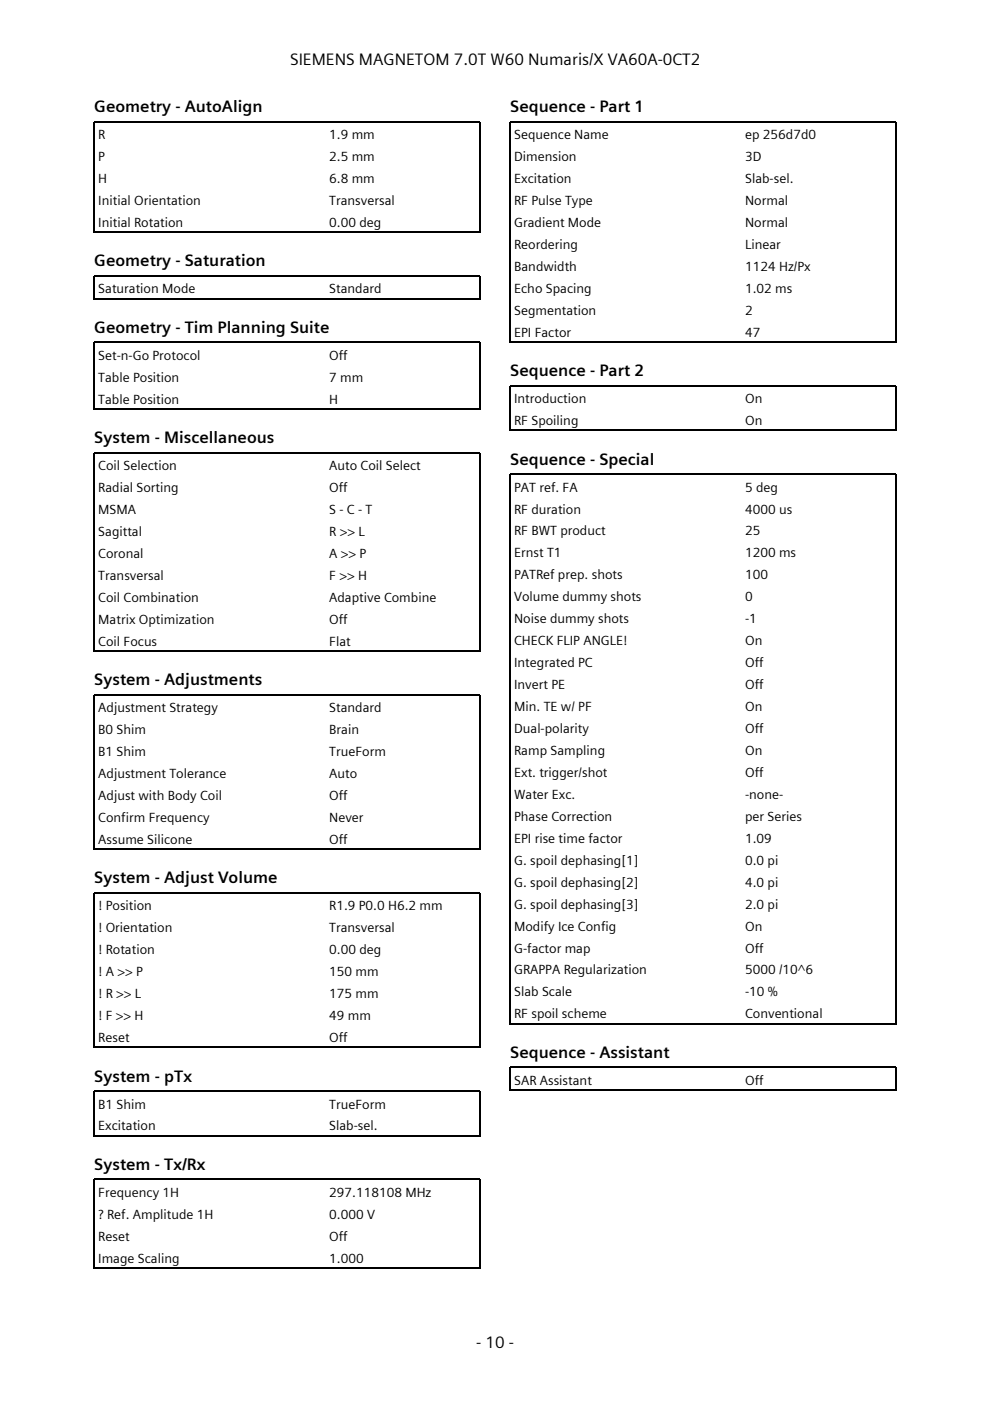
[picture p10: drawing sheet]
<svg xmlns="http://www.w3.org/2000/svg" width="210mm" height="297mm" viewBox="0 0 210 297" stroke-linecap="round" stroke-linejoin="round" font-family="sans-serif">
<defs><g id="words">
<g font-size="3.5">
<text x="61.5" y="13.8">SIEMENS MAGNETOM 7.0T W60 Numaris/X VA60A-0CT2</text>
<text x="20" y="23.8">Geometry - AutoAlign</text>
<text x="108.2" y="23.8">Sequence - Part 1</text>
<text x="20" y="56.5">Geometry - Saturation</text>
<text x="20" y="70.6">Geometry - Tim Planning Suite</text>
<text x="108.2" y="79.7">Sequence - Part 2</text>
<text x="20" y="94">System - Miscellaneous</text>
<text x="108.2" y="98.5">Sequence - Special</text>
<text x="20" y="145.3">System - Adjustments</text>
<text x="20" y="187.3">System - Adjust Volume</text>
<text x="108.2" y="224.3">Sequence - Assistant</text>
<text x="20" y="229.3">System - pTx</text>
<text x="20" y="248">System - Tx/Rx</text>
<text x="101" y="285.8">- 10 -</text>
</g>
<g font-size="2.8">
<text x="20.8" y="29.5">R</text>
<text x="69.8" y="29.5">1.9 mm</text>
<text x="109" y="29.5">Sequence Name</text>
<text x="158" y="29.5">ep 256d7d0</text>
<text x="20.8" y="34.2">P</text>
<text x="69.8" y="34.2">2.5 mm</text>
<text x="109" y="34.2">Dimension</text>
<text x="158" y="34.2">3D</text>
<text x="20.8" y="38.8">H</text>
<text x="69.8" y="38.8">6.8 mm</text>
<text x="109" y="38.8">Excitation</text>
<text x="158" y="38.8">Slab-sel.</text>
<text x="20.8" y="43.5">Initial Orientation</text>
<text x="69.8" y="43.5">Transversal</text>
<text x="109" y="43.5">RF Pulse Type</text>
<text x="158" y="43.5">Normal</text>
<text x="20.8" y="48.1">Initial Rotation</text>
<text x="69.8" y="48.1">0.00 deg</text>
<text x="109" y="48.1">Gradient Mode</text>
<text x="109" y="52.8">Reordering</text>
<text x="158" y="48.1">Normal</text>
<text x="158" y="52.8">Linear</text>
<text x="109" y="57.4">Bandwidth</text>
<text x="158" y="57.4">1124 Hz/Px</text>
<text x="20.8" y="62.2">Saturation Mode</text>
<text x="69.8" y="62.2">Standard</text>
<text x="109" y="62.1">Echo Spacing</text>
<text x="158" y="62.1">1.02 ms</text>
<text x="109" y="66.7">Segmentation</text>
<text x="109" y="71.4">EPI Factor</text>
<text x="158" y="66.7">2</text>
<text x="158" y="71.4">47</text>
<text x="20.8" y="76.3">Set-n-Go Protocol</text>
<text x="69.8" y="76.3">Off</text>
<text x="20.8" y="80.9">Table Position</text>
<text x="69.8" y="80.9">7 mm</text>
<text x="20.8" y="85.6">Table Position</text>
<text x="69.8" y="85.6">H</text>
<text x="109" y="85.5">Introduction</text>
<text x="158" y="85.5">On</text>
<text x="109" y="90.1">RF Spoiling</text>
<text x="158" y="90.1">On</text>
<text x="20.8" y="99.7">Coil Selection</text>
<text x="69.8" y="99.7">Auto Coil Select</text>
<text x="20.8" y="104.3">Radial Sorting</text>
<text x="69.8" y="104.3">Off</text>
<text x="109" y="104.2">PAT ref. FA</text>
<text x="158" y="104.2">5 deg</text>
<text x="20.8" y="109">MSMA</text>
<text x="20.8" y="113.7">Sagittal</text>
<text x="69.8" y="109">S - C - T</text>
<text x="69.8" y="113.7">R &gt;&gt; L</text>
<text x="109" y="108.9">RF duration</text>
<text x="109" y="113.5">RF BWT product</text>
<text x="158" y="108.9">4000 us</text>
<text x="158" y="113.5">25</text>
<text x="20.8" y="118.3">Coronal</text>
<text x="69.8" y="118.3">A &gt;&gt; P</text>
<text x="109" y="118.2">Ernst T1</text>
<text x="158" y="118.2">1200 ms</text>
<text x="20.8" y="123">Transversal</text>
<text x="69.8" y="123">F &gt;&gt; H</text>
<text x="109" y="122.8">PATRef prep. shots</text>
<text x="158" y="122.8">100</text>
<text x="20.8" y="127.6">Coil Combination</text>
<text x="69.8" y="127.6">Adaptive Combine</text>
<text x="109" y="127.5">Volume dummy shots</text>
<text x="158" y="127.5">0</text>
<text x="20.8" y="132.3">Matrix Optimization</text>
<text x="20.8" y="136.9">Coil Focus</text>
<text x="69.8" y="132.3">Off</text>
<text x="69.8" y="136.9">Flat</text>
<text x="109" y="132.1">Noise dummy shots</text>
<text x="109" y="136.8">CHECK FLIP ANGLE!</text>
<text x="158" y="132.1">-1</text>
<text x="158" y="136.8">On</text>
<text x="109" y="141.5">Integrated PC</text>
<text x="158" y="141.5">Off</text>
<text x="109" y="146.1">Invert PE</text>
<text x="158" y="146.1">Off</text>
<text x="20.8" y="151">Adjustment Strategy</text>
<text x="20.8" y="155.7">B0 Shim</text>
<text x="69.8" y="151">Standard</text>
<text x="69.8" y="155.7">Brain</text>
<text x="109" y="150.8">Min. TE w/ PF</text>
<text x="109" y="155.4">Dual-polarity</text>
<text x="158" y="150.8">On</text>
<text x="158" y="155.4">Off</text>
<text x="20.8" y="160.3">B1 Shim</text>
<text x="69.8" y="160.3">TrueForm</text>
<text x="109" y="160.1">Ramp Sampling</text>
<text x="158" y="160.1">On</text>
<text x="20.8" y="165">Adjustment Tolerance</text>
<text x="69.8" y="165">Auto</text>
<text x="109" y="164.7">Ext. trigger/shot</text>
<text x="158" y="164.7">Off</text>
<text x="20.8" y="169.6">Adjust with Body Coil</text>
<text x="69.8" y="169.6">Off</text>
<text x="109" y="169.4">Water Exc.</text>
<text x="158" y="169.4">-none-</text>
<text x="20.8" y="174.3">Confirm Frequency</text>
<text x="20.8" y="178.9">Assume Silicone</text>
<text x="69.8" y="174.3">Never</text>
<text x="69.8" y="178.9">Off</text>
<text x="109" y="174">Phase Correction</text>
<text x="109" y="178.7">EPI rise time factor</text>
<text x="158" y="174">per Series</text>
<text x="158" y="178.7">1.09</text>
<text x="109" y="183.3">G. spoil dephasing[1]</text>
<text x="158" y="183.3">0.0 pi</text>
<text x="109" y="188">G. spoil dephasing[2]</text>
<text x="158" y="188">4.0 pi</text>
<text x="20.8" y="193">! Position</text>
<text x="20.8" y="197.7">! Orientation</text>
<text x="69.8" y="193">R1.9 P0.0 H6.2 mm</text>
<text x="69.8" y="197.7">Transversal</text>
<text x="109" y="192.6">G. spoil dephasing[3]</text>
<text x="109" y="197.3">Modify Ice Config</text>
<text x="158" y="192.6">2.0 pi</text>
<text x="158" y="197.3">On</text>
<text x="20.8" y="202.3">! Rotation</text>
<text x="69.8" y="202.3">0.00 deg</text>
<text x="109" y="201.9">G-factor map</text>
<text x="158" y="201.9">Off</text>
<text x="20.8" y="207">! A &gt;&gt; P</text>
<text x="69.8" y="207">150 mm</text>
<text x="109" y="206.6">GRAPPA Regularization</text>
<text x="158" y="206.6">5000 /10^6</text>
<text x="20.8" y="211.6">! R &gt;&gt; L</text>
<text x="69.8" y="211.6">175 mm</text>
<text x="109" y="211.3">Slab Scale</text>
<text x="109" y="215.9">RF spoil scheme</text>
<text x="158" y="211.3">-10 %</text>
<text x="158" y="215.9">Conventional</text>
<text x="20.8" y="216.3">! F &gt;&gt; H</text>
<text x="20.8" y="220.9">Reset</text>
<text x="69.8" y="216.3">49 mm</text>
<text x="69.8" y="220.9">Off</text>
<text x="109" y="230">SAR Assistant</text>
<text x="158" y="230">Off</text>
<text x="20.8" y="235">B1 Shim</text>
<text x="20.8" y="239.7">Excitation</text>
<text x="69.8" y="235">TrueForm</text>
<text x="69.8" y="239.7">Slab-sel.</text>
<text x="20.8" y="253.8">Frequency 1H</text>
<text x="69.8" y="253.8">297.118108 MHz</text>
<text x="20.8" y="258.4">? Ref. Amplitude 1H</text>
<text x="20.8" y="263.1">Reset</text>
<text x="69.8" y="258.4">0.000 V</text>
<text x="69.8" y="263.1">Off</text>
<text x="20.8" y="267.7">Image Scaling</text>
<text x="69.8" y="267.7">1.000</text>
</g>
</g></defs>
<g fill="none" stroke="#000" stroke-width=".26">
<path d="M20 49.3v-23.5h81.8v23.5M20.1 49.2h81.6M20 63.4v-4.9h81.8v4.9M20.1 63.3h81.6M108.2 72.6v-46.8h81.8v46.8M108.3 72.5h81.6M20 86.8v-14.2h81.8v14.2M20.1 86.7h81.6M108.2 91.4v-9.6h81.8v9.6M108.3 91.2h81.6M20 138.1v-42.1h81.8v42.1M20.1 138h81.6"/>
<path d="M20 189.3h81.8M20 180.2v-32.9h81.8v32.9M20 189.3v32.9M20.1 180h81.6M101.8 189.3v32.9M108.2 217.1v-116.6h81.8v116.6M108.3 217h81.6M20.1 222h81.6M108.2 231.2v-4.9h81.8v4.9M108.3 231.1h81.6M20 240.9v-9.6h81.8v9.6M20.1 240.8h81.6"/>
<path d="M20 269v-18.9h81.8v18.9M20.1 268.8h81.6"/>
</g>
<use href="#words"/>
</svg>
